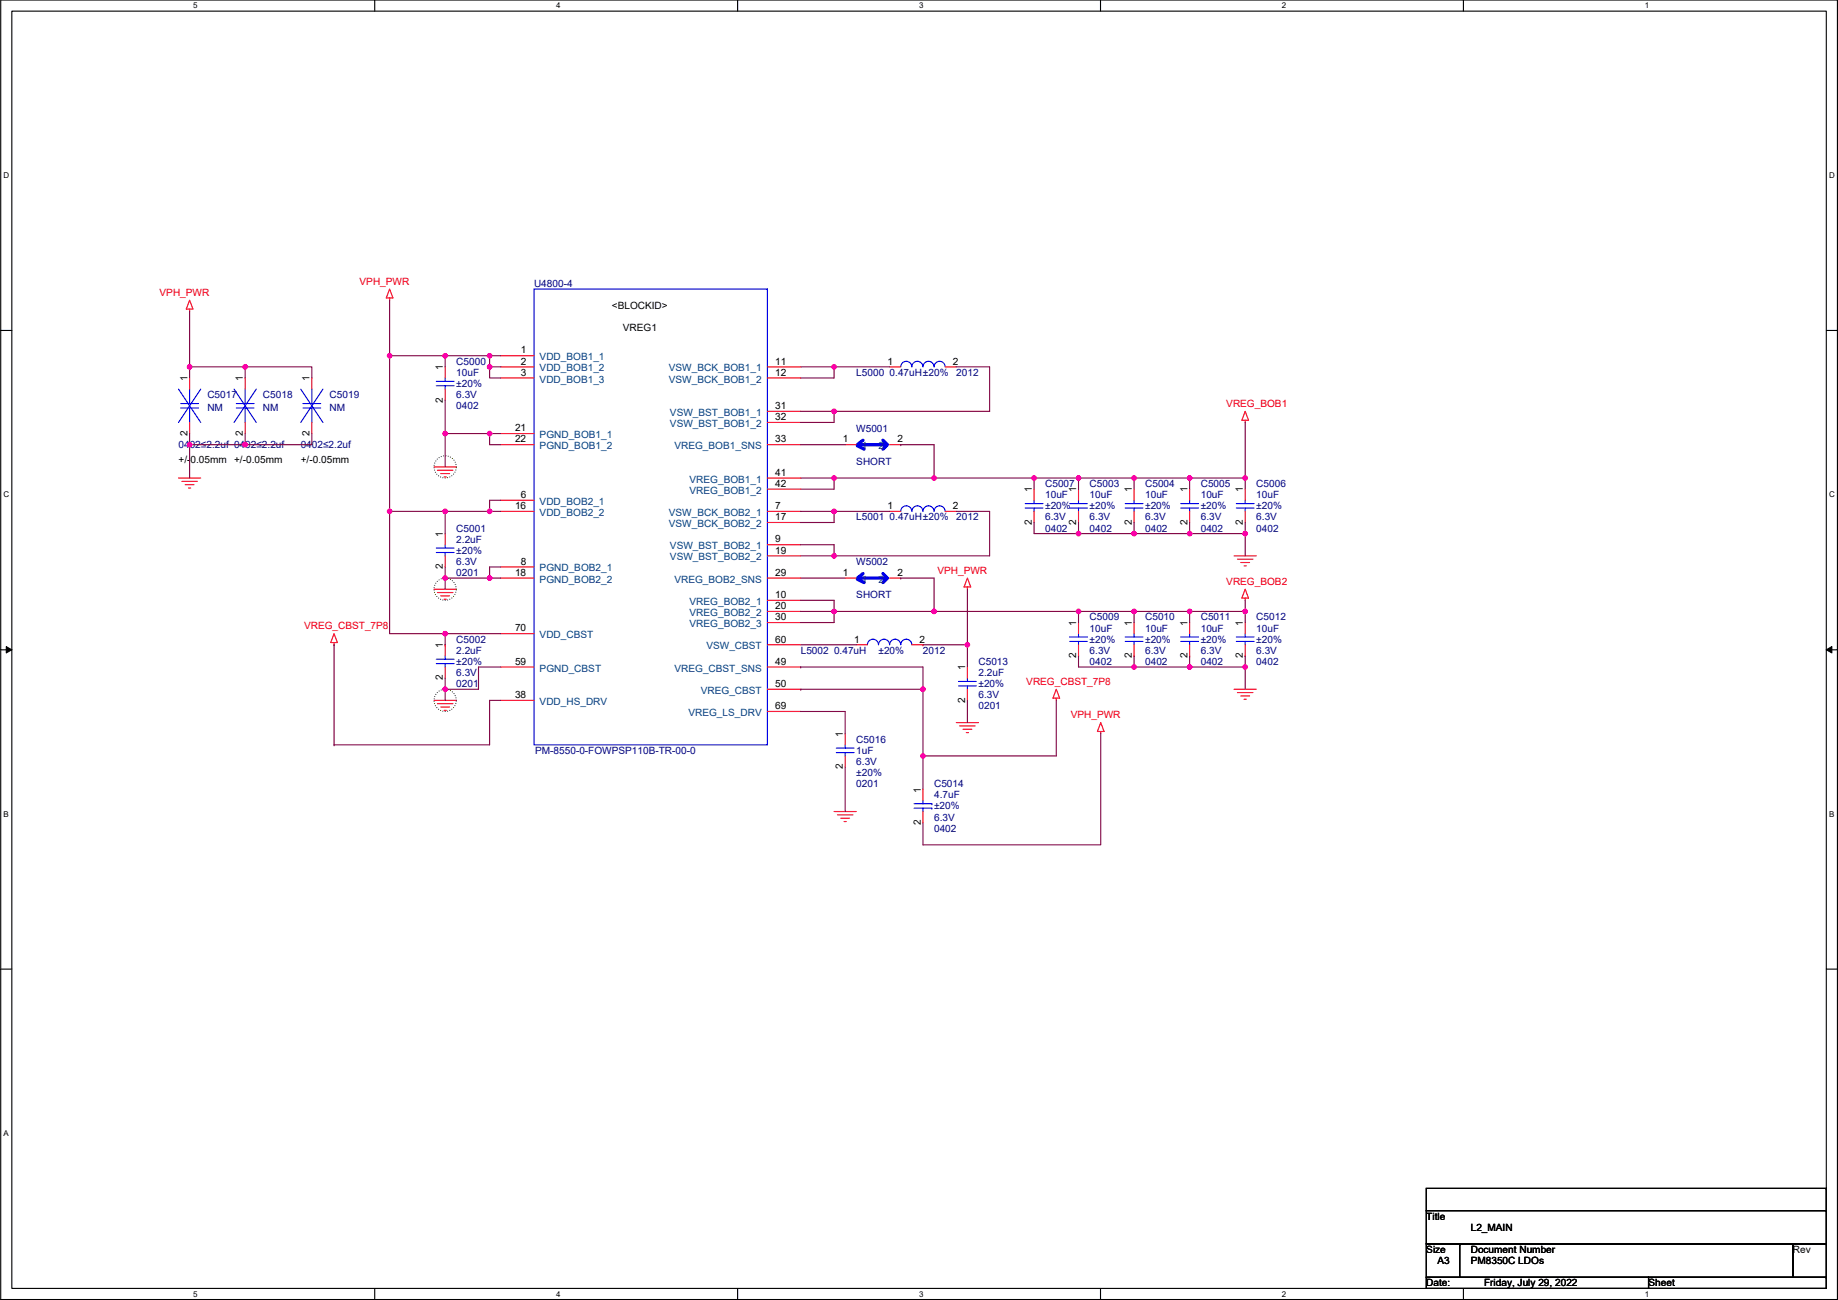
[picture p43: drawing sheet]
<svg xmlns="http://www.w3.org/2000/svg" width="420mm" height="297mm" viewBox="0 0 420 297" stroke-linecap="round" stroke-linejoin="round" font-family="sans-serif">
<defs><g id="words">
<g font-size="2.3" fill="#f00">
<text x="82.2" y="65.1">VPH_PWR</text>
<text x="36.5" y="67.6">VPH_PWR</text>
<text x="280.3" y="93">VREG_BOB1</text>
<text x="214.3" y="131.1">VPH_PWR</text>
<text x="280.3" y="133.6">VREG_BOB2</text>
<text x="69.5" y="143.8">VREG_CBST_7P8</text>
<text x="234.6" y="156.5">VREG_CBST_7P8</text>
<text x="244.8" y="164.1">VPH_PWR</text>
</g>
<g font-size="2.3" fill="#000080">
<text x="122.1" y="65.6">U4800-4</text>
<text x="104.3" y="83.4">C5000</text>
<text x="104.3" y="85.9">10uF</text>
<text x="104.3" y="88.4">±20%</text>
<text x="195.7" y="85.9">L5000 0.47uH±20%</text>
<text x="218.6" y="85.9">2012</text>
<text x="47.4" y="91">C5017</text>
<text x="47.4" y="94">NM</text>
<text x="60.1" y="91">C5018</text>
<text x="60.1" y="94">NM</text>
<text x="75.3" y="91">C5019</text>
<text x="75.3" y="94">NM</text>
<text x="104.3" y="93.5">0402</text>
<text x="104.3" y="91">6.3V</text>
<text x="195.7" y="98.6">W5001</text>
<text x="40.8" y="102.4">0402≤2.2uf 0402≤2.2uf</text>
<text x="68.7" y="102.4">0402≤2.2uf</text>
<text x="195.7" y="106.2">SHORT</text>
<text x="238.9" y="111.3">C5007</text>
<text x="238.9" y="113.8">10uF</text>
<text x="249.1" y="111.3">C5003</text>
<text x="249.1" y="113.8">10uF</text>
<text x="261.8" y="111.3">C5004</text>
<text x="261.8" y="113.8">10uF</text>
<text x="274.5" y="111.3">C5005</text>
<text x="274.5" y="113.8">10uF</text>
<text x="287.2" y="111.3">C5006</text>
<text x="287.2" y="113.8">10uF</text>
<text x="195.7" y="118.9">L5001 0.47uH±20%</text>
<text x="218.6" y="118.9">2012</text>
<text x="238.9" y="118.9">6.3V</text>
<text x="238.9" y="116.4">±20%</text>
<text x="249.1" y="118.9">6.3V</text>
<text x="249.1" y="116.4">±20%</text>
<text x="261.8" y="118.9">6.3V</text>
<text x="261.8" y="116.4">±20%</text>
<text x="274.5" y="118.9">6.3V</text>
<text x="274.5" y="116.4">±20%</text>
<text x="287.2" y="118.9">6.3V</text>
<text x="287.2" y="116.4">±20%</text>
<text x="104.3" y="121.5">C5001</text>
<text x="104.3" y="124">2.2uF</text>
<text x="238.9" y="121.5">0402</text>
<text x="249.1" y="121.5">0402</text>
<text x="261.8" y="121.5">0402</text>
<text x="274.5" y="121.5">0402</text>
<text x="287.2" y="121.5">0402</text>
<text x="104.3" y="131.6">0201</text>
<text x="104.3" y="129.1">6.3V</text>
<text x="104.3" y="126.5">±20%</text>
<text x="195.7" y="129.1">W5002</text>
<text x="195.7" y="136.7">SHORT</text>
<text x="249.1" y="141.8">C5009</text>
<text x="261.8" y="141.8">C5010</text>
<text x="274.5" y="141.8">C5011</text>
<text x="287.2" y="141.8">C5012</text>
<text x="104.3" y="146.9">C5002</text>
<text x="104.3" y="149.4">2.2uF</text>
<text x="183" y="149.4">L5002 0.47uH</text>
<text x="200.8" y="149.4">±20%</text>
<text x="211" y="149.4">2012</text>
<text x="249.1" y="144.3">10uF</text>
<text x="249.1" y="149.4">6.3V</text>
<text x="249.1" y="146.9">±20%</text>
<text x="261.8" y="144.3">10uF</text>
<text x="261.8" y="149.4">6.3V</text>
<text x="261.8" y="146.9">±20%</text>
<text x="274.5" y="144.3">10uF</text>
<text x="274.5" y="149.4">6.3V</text>
<text x="274.5" y="146.9">±20%</text>
<text x="287.2" y="144.3">10uF</text>
<text x="287.2" y="149.4">6.3V</text>
<text x="287.2" y="146.9">±20%</text>
<text x="104.3" y="154.5">6.3V</text>
<text x="104.3" y="151.9">±20%</text>
<text x="223.7" y="151.9">C5013</text>
<text x="223.7" y="154.5">2.2uF</text>
<text x="249.1" y="151.9">0402</text>
<text x="261.8" y="151.9">0402</text>
<text x="274.5" y="151.9">0402</text>
<text x="287.2" y="151.9">0402</text>
<text x="104.3" y="157">0201</text>
<text x="223.7" y="159.6">6.3V</text>
<text x="223.7" y="157">±20%</text>
<text x="223.7" y="162.1">0201</text>
<text x="122.3" y="172.3">PM-8550-0-FOWPSP110B-TR-00-0</text>
<text x="195.7" y="169.7">C5016</text>
<text x="195.7" y="172.3">1uF</text>
<text x="195.7" y="179.9">0201</text>
<text x="195.7" y="174.8">6.3V</text>
<text x="195.7" y="177.3">±20%</text>
<text x="213.5" y="179.9">C5014</text>
<text x="213.5" y="182.4">4.7uF</text>
<text x="213.5" y="185">±20%</text>
<text x="213.5" y="190">0402</text>
<text x="213.5" y="187.5">6.3V</text>
</g>
<g font-size="2.3">
<text x="139.9" y="70.7">&lt;BLOCKID&gt;</text>
<text x="142.4" y="75.7">VREG1</text>
<text x="119" y="80.8">1</text>
<text x="119" y="83.3">2</text>
<text x="177.2" y="83.3">11</text>
<text x="202.8" y="83.3">1</text>
<text x="217.8" y="83.3">2</text>
<text x="42.8" y="87.1" transform="rotate(-90 42.8 87.1)">1</text>
<text x="55.5" y="87.1" transform="rotate(-90 55.5 87.1)">1</text>
<text x="70.8" y="87.1" transform="rotate(-90 70.8 87.1)">1</text>
<text x="101.2" y="84.6" transform="rotate(-90 101.2 84.6)">1</text>
<text x="119" y="85.9">3</text>
<text x="177.2" y="85.9">12</text>
<text x="101.2" y="92" transform="rotate(-90 101.2 92)">2</text>
<text x="177.2" y="93.5">31</text>
<text x="42.8" y="99.6" transform="rotate(-90 42.8 99.6)">2</text>
<text x="55.5" y="99.6" transform="rotate(-90 55.5 99.6)">2</text>
<text x="70.8" y="99.6" transform="rotate(-90 70.8 99.6)">2</text>
<text x="117.7" y="98.6">21</text>
<text x="117.7" y="101.1">22</text>
<text x="177.2" y="101.1">33</text>
<text x="177.2" y="96">32</text>
<text x="192.7" y="101.1">1</text>
<text x="205.1" y="101.1">2</text>
<text x="40.8" y="105.7">+/-0.05mm</text>
<text x="53.5" y="105.7">+/-0.05mm</text>
<text x="68.7" y="105.7">+/-0.05mm</text>
<text x="119" y="113.8">6</text>
<text x="177.2" y="108.7">41</text>
<text x="177.2" y="111.3">42</text>
<text x="235.9" y="112.5" transform="rotate(-90 235.9 112.5)">1</text>
<text x="246" y="112.5" transform="rotate(-90 246 112.5)">1</text>
<text x="258.7" y="112.5" transform="rotate(-90 258.7 112.5)">1</text>
<text x="271.4" y="112.5" transform="rotate(-90 271.4 112.5)">1</text>
<text x="284.1" y="112.5" transform="rotate(-90 284.1 112.5)">1</text>
<text x="117.7" y="116.3">16</text>
<text x="177.2" y="116.3">7</text>
<text x="177.2" y="118.9">17</text>
<text x="202.8" y="116.3">1</text>
<text x="217.8" y="116.3">2</text>
<text x="235.9" y="119.9" transform="rotate(-90 235.9 119.9)">2</text>
<text x="246" y="119.9" transform="rotate(-90 246 119.9)">2</text>
<text x="258.7" y="119.9" transform="rotate(-90 258.7 119.9)">2</text>
<text x="271.4" y="119.9" transform="rotate(-90 271.4 119.9)">2</text>
<text x="284.1" y="119.9" transform="rotate(-90 284.1 119.9)">2</text>
<text x="101.2" y="122.7" transform="rotate(-90 101.2 122.7)">1</text>
<text x="177.2" y="124">9</text>
<text x="101.2" y="130.1" transform="rotate(-90 101.2 130.1)">2</text>
<text x="117.7" y="131.6">18</text>
<text x="119" y="129">8</text>
<text x="177.2" y="131.6">29</text>
<text x="177.2" y="126.5">19</text>
<text x="192.7" y="131.6">1</text>
<text x="205.1" y="131.6">2</text>
<text x="177.2" y="136.7">10</text>
<text x="177.2" y="139.2">20</text>
<text x="177.2" y="141.7">30</text>
<text x="246" y="143" transform="rotate(-90 246 143)">1</text>
<text x="258.7" y="143" transform="rotate(-90 258.7 143)">1</text>
<text x="271.4" y="143" transform="rotate(-90 271.4 143)">1</text>
<text x="284.1" y="143" transform="rotate(-90 284.1 143)">1</text>
<text x="101.2" y="148.1" transform="rotate(-90 101.2 148.1)">1</text>
<text x="117.7" y="144.3">70</text>
<text x="177.2" y="146.8">60</text>
<text x="195.2" y="146.8">1</text>
<text x="210.2" y="146.8">2</text>
<text x="101.2" y="155.5" transform="rotate(-90 101.2 155.5)">2</text>
<text x="117.7" y="151.9">59</text>
<text x="177.2" y="151.9">49</text>
<text x="220.6" y="153.2" transform="rotate(-90 220.6 153.2)">1</text>
<text x="246" y="150.4" transform="rotate(-90 246 150.4)">2</text>
<text x="258.7" y="150.4" transform="rotate(-90 258.7 150.4)">2</text>
<text x="271.4" y="150.4" transform="rotate(-90 271.4 150.4)">2</text>
<text x="284.1" y="150.4" transform="rotate(-90 284.1 150.4)">2</text>
<text x="117.7" y="159.5">38</text>
<text x="177.2" y="157">50</text>
<text x="220.6" y="160.5" transform="rotate(-90 220.6 160.5)">2</text>
<text x="177.2" y="162.1">69</text>
<text x="192.7" y="168.4" transform="rotate(-90 192.7 168.4)">1</text>
<text x="192.7" y="175.8" transform="rotate(-90 192.7 175.8)">2</text>
<text x="210.5" y="181.1" transform="rotate(-90 210.5 181.1)">1</text>
<text x="210.5" y="188.5" transform="rotate(-90 210.5 188.5)">2</text>
<text x="326" y="278.7">Title</text>
<text x="336.2" y="281.2">L2_MAIN</text>
<text x="326" y="286.3">Size</text>
<text x="336.2" y="286.3">Document Number</text>
<text x="409.9" y="286.3">Rev</text>
<text x="326" y="293.9">Date:</text>
<text x="328.6" y="288.8">A3</text>
<text x="336.2" y="288.8">PM8350C LDOs</text>
<text x="339.3" y="293.9">Friday, July 29, 2022</text>
<text x="376.8" y="293.9">Sheet</text>
</g>
<g font-size="2.3" fill="#004080">
<text x="123.4" y="82.3">VDD_BOB1_1</text>
<text x="123.4" y="84.9">VDD_BOB1_2</text>
<text x="123.4" y="87.4">VDD_BOB1_3</text>
<text x="152.9" y="84.9">VSW_BCK_BOB1_1</text>
<text x="152.9" y="87.4">VSW_BCK_BOB1_2</text>
<text x="153.2" y="95">VSW_BST_BOB1_1</text>
<text x="123.4" y="100.1">PGND_BOB1_1</text>
<text x="153.2" y="97.6">VSW_BST_BOB1_2</text>
<text x="123.4" y="102.6">PGND_BOB1_2</text>
<text x="154.2" y="102.6">VREG_BOB1_SNS</text>
<text x="197" y="102.6">1</text>
<text x="200.8" y="102.6">2</text>
<text x="157.6" y="110.3">VREG_BOB1_1</text>
<text x="157.6" y="112.8">VREG_BOB1_2</text>
<text x="123.4" y="115.3">VDD_BOB2_1</text>
<text x="123.4" y="117.9">VDD_BOB2_2</text>
<text x="152.9" y="117.9">VSW_BCK_BOB2_1</text>
<text x="152.9" y="120.4">VSW_BCK_BOB2_2</text>
<text x="153.2" y="125.5">VSW_BST_BOB2_1</text>
<text x="123.4" y="130.6">PGND_BOB2_1</text>
<text x="153.2" y="128">VSW_BST_BOB2_2</text>
<text x="123.4" y="133.1">PGND_BOB2_2</text>
<text x="154.2" y="133.1">VREG_BOB2_SNS</text>
<text x="197" y="133.1">1</text>
<text x="200.8" y="133.1">2</text>
<text x="157.6" y="138.2">VREG_BOB2_1</text>
<text x="157.6" y="140.7">VREG_BOB2_2</text>
<text x="157.6" y="143.3">VREG_BOB2_3</text>
<text x="123.4" y="145.8">VDD_CBST</text>
<text x="161.5" y="148.4">VSW_CBST</text>
<text x="123.4" y="153.4">PGND_CBST</text>
<text x="154.2" y="153.4">VREG_CBST_SNS</text>
<text x="123.4" y="161.1">VDD_HS_DRV</text>
<text x="160.2" y="158.5">VREG_CBST</text>
<text x="157.4" y="163.6">VREG_LS_DRV</text>
</g>
<g font-size="1.8">
<text x="44.2" y="1.9">5</text>
<text x="127.1" y="1.9">4</text>
<text x="210.1" y="1.9">3</text>
<text x="293.1" y="1.9">2</text>
<text x="376" y="1.9">1</text>
<text x=".8" y="40.7">D</text>
<text x="418.1" y="40.7">D</text>
<text x=".8" y="113.6">C</text>
<text x="418.1" y="113.6">C</text>
<text x=".8" y="186.6">B</text>
<text x="418.1" y="186.6">B</text>
<text x=".8" y="259.6">A</text>
<text x="44.2" y="296.3">5</text>
<text x="127.1" y="296.3">4</text>
<text x="210.1" y="296.3">3</text>
<text x="293.1" y="296.3">2</text>
<text x="376" y="296.3">1</text>
</g>
</g></defs>
<path d="M.2 0h419.8v296.9h-419.8zM2.7 2.5h414.8v291.9h-414.8z" fill="none" stroke="#000" stroke-width=".25"/>
<g fill="#fff">
<path d="M44.2 .3h1v2h-1z"/>
<path d="M44.2 294.6h1v2.1h-1z"/>
</g>
<path d="M85.7 0v2.5M85.7 294.4v2.5" fill="none" stroke="#000" stroke-width=".25"/>
<g fill="#fff">
<path d="M127.1 .3h1v2h-1z"/>
<path d="M127.1 294.6h1v2.1h-1z"/>
</g>
<path d="M168.6 0v2.5M168.6 294.4v2.5" fill="none" stroke="#000" stroke-width=".25"/>
<g fill="#fff">
<path d="M210.1 .3h1v2h-1z"/>
<path d="M210.1 294.6h1v2.1h-1z"/>
</g>
<path d="M251.6 0v2.5M251.6 294.4v2.5" fill="none" stroke="#000" stroke-width=".25"/>
<g fill="#fff">
<path d="M293.1 .3h1v2h-1z"/>
<path d="M293.1 294.6h1v2.1h-1z"/>
</g>
<path d="M334.5 0v2.5M334.5 294.4v2.5" fill="none" stroke="#000" stroke-width=".25"/>
<g fill="#fff">
<path d="M376 .3h1v2h-1z"/>
<path d="M376 294.6h1v2.1h-1z"/>
<path d="M.8 39h1.3v2.1h-1.3z"/>
<path d="M418.1 39h1.3v2.1h-1.3z"/>
<path d="M.8 112h1.3v2h-1.3z"/>
<path d="M418.1 112h1.3v2h-1.3z"/>
</g>
<path d="M.2 75.5h2.5M417.5 75.5h2.5" fill="none" stroke="#000" stroke-width=".25"/>
<g fill="#fff">
<path d="M.8 184.9h1.2v2.1h-1.2z"/>
<path d="M418.1 184.9h1.2v2.1h-1.2z"/>
</g>
<path d="M.2 148.5h2.5M417.5 148.5h2.5" fill="none" stroke="#000" stroke-width=".25"/>
<path d="M1.4 147.7l1.3 .8-1.3 .7zM417.5 148.5l1.3-.8v1.5z" fill="#000" stroke="#000" stroke-width=".23"/>
<path d="M.8 257.9h1.2v2h-1.2z" fill="#fff"/>
<g fill="none" stroke="#000" stroke-width=".25">
<path d="M.2 221.4h2.5M417.5 221.4h2.5M326 271.5h91.5v5.1h-91.5zM326 276.6h91.5v7.6h-91.5zM417.5 271.5h.1M417.5 276.6h.1M326 284.2h7.7v7.7h-7.7zM326 291.9h50.8v2.5h-50.8zM333.7 284.2h.1M333.7 284.2h76.2v7.7h-76.2zM376.8 291.9h.1M376.8 291.9h40.7v2.5h-40.7z"/>
<path d="M409.9 284.2h.1M409.9 284.2h7.6v7.7h-7.6zM417.5 284.2h.1M417.5 291.9h.1"/>
</g>
<g fill="none" stroke="#008000" stroke-width=".25" stroke-dasharray="0 .5">
<circle cx="101.8" cy="106.7" r="2.54"/>
<circle cx="101.8" cy="134.6" r="2.54"/>
<circle cx="101.8" cy="160" r="2.54"/>
</g>
<g fill="none" stroke="#f00" stroke-width=".25">
<path d="M43.3 70.6v.5M43.3 68.6l.8 2h-1.5zM89.1 68.1v.5M89.1 66l.7 2.1h-1.5zM43.3 86.4v2.5M43.3 96.5v2.6M56 86.4v2.5M56 96.5v2.6M71.3 86.4v2.5M71.3 96.5v2.6M101.8 83.8v2.6M101.8 88.9v2.5"/>
<path d="M114.5 99.1h7.6M114.5 81.3h7.6M114.5 83.8h7.6M114.5 86.4h7.6M175.4 83.8h7.6M175.4 86.4h7.6M175.4 94h7.6M175.4 96.5h7.6M203.4 83.8h2.5M216.1 83.8h2.5M284.6 94l.8 2h-1.5zM284.6 96v.5"/>
<path d="M40.8 109.2h5.1M41.6 110h3.5M42.3 110.8h2.1M43.1 111.5h.5M99.2 106.7h5.1M100 107.4h3.5M100.7 108.2h2.1M101.5 109h.5M114.5 101.6h7.6M114.5 114.3h7.6M114.5 116.8h7.6M175.4 109.2h7.6"/>
<path d="M175.4 111.8h7.6M175.4 101.6h7.6M175.4 116.8h7.6M175.4 119.4h7.6M193.2 101.6h2.5M203.4 101.6h2.5M203.4 116.8h2.5M216.1 116.8h2.5M236.4 111.8v2.5M236.4 116.8v2.6M246.5 111.8v2.5M246.5 116.8v2.6"/>
<path d="M259.2 111.8v2.5M259.2 116.8v2.6M271.9 111.8v2.5M271.9 116.8v2.6M284.6 111.8v2.5M284.6 116.8v2.6M99.2 134.6h5.1M100 135.4h3.5M100.7 136.2h2.1M101.5 136.9h.5M101.8 121.9v2.6M101.8 127v2.5"/>
<path d="M114.5 129.5h7.6M114.5 132.1h7.6M175.4 137.2h7.6M175.4 139.7h7.6M175.4 132.1h7.6M175.4 124.5h7.6M175.4 127h7.6M193.2 132.1h2.5M203.4 132.1h2.5M221.1 132.1l.8 2h-1.5zM221.1 134.1v.5M282.1 127h5.1"/>
<path d="M282.9 127.8h3.5M283.6 128.5h2.1M284.4 129.3h.5M284.6 134.6l.8 2.1h-1.5zM284.6 136.7v.5M76.4 146.8v.5M76.4 144.8l.7 2h-1.5zM101.8 147.3h.1M101.8 152.4v2.5M101.8 147.3v2.6M114.5 152.4h7.6M114.5 144.8h7.6"/>
<path d="M175.4 142.2h7.6M175.4 157.5h7.6M175.4 152.4h7.6M175.4 147.3h7.6M195.7 147.3h2.6M208.4 147.3h2.6M211 147.3h.1M221.1 152.4v2.5M221.1 157.5v2.5M241.5 157.5l.7 2h-1.5zM241.5 159.5v.5M246.5 142.2v2.6"/>
<path d="M246.5 149.9h.1M246.5 147.3v2.6M259.2 142.2v2.6M259.2 149.9h.1M259.2 147.3v2.6M271.9 142.2v2.6M271.9 149.9h.1M271.9 147.3v2.6M282.1 157.5h5.1M282.9 158.2h3.5M283.6 159h2.1M284.4 159.8h.5"/>
<path d="M284.6 142.2v2.6M284.6 149.9h.1M284.6 147.3v2.6M99.2 160h5.1M100 160.8h3.5M100.7 161.6h2.1M101.5 162.3h.5M114.5 160h7.6M175.4 162.6h7.6M193.2 167.6v2.6M193.2 172.7v2.6M218.6 165.1h5.1"/>
<path d="M219.4 165.9h3.5M220.1 166.6h2.1M220.9 167.4h.5M251.6 167.1v.5M251.6 165.1l.8 2h-1.5zM190.7 185.4h5M191.4 186.2h3.6M192.2 187h2M193 187.7h.5M211 180.3v2.6M211 185.4v2.6"/>
</g>
<g fill="none" stroke="#00f" stroke-width=".25">
<path d="M122.1 66h53.3v104.2h-53.3zM175.4 66h.1M40.8 88.9l5.1 7.6M41.3 92.2h4.1M41.3 93.2h4.1M43.3 88.9v3.3M43.3 93.2v3.3M45.9 88.9l-5.1 7.6M53.5 88.9l5.1 7.6M54 92.2h4.1M54 93.2h4.1M56 88.9v3.3"/>
<path d="M56 93.2v3.3M58.6 88.9l-5.1 7.6M68.7 88.9l5.1 7.6M69.3 92.2h4M69.3 93.2h4M71.3 88.9v3.3M71.3 93.2v3.3M73.8 88.9l-5.1 7.6M99.7 87.1h4.1M99.7 88.1h4.1M101.8 86.4v.7M101.8 88.1v.8"/>
<path d="M216.1 83.8a1.27 1.27 0 0 0-1.3-1.2 1.27 1.27 0 0 0-1.3 1.2 1.27 1.27 0 0 0-1.3-1.2 1.27 1.27 0 0 0-1.2 1.2 1.27 1.27 0 0 0-1.3-1.2 1.27 1.27 0 0 0-1.3 1.2 1.27 1.27 0 0 0-1.2-1.2 1.27 1.27 0 0 0-1.3 1.2M216.1 116.8a1.27 1.27 0 0 0-1.3-1.2 1.27 1.27 0 0 0-1.3 1.2 1.27 1.27 0 0 0-1.3-1.2 1.27 1.27 0 0 0-1.2 1.2 1.27 1.27 0 0 0-1.3-1.2 1.27 1.27 0 0 0-1.3 1.2 1.27 1.27 0 0 0-1.2-1.2 1.27 1.27 0 0 0-1.3 1.2M234.4 115.1h4M234.4 116.1h4M236.4 114.3v.8M236.4 116.1v.7M244.5 115.1h4.1M244.5 116.1h4.1M246.5 114.3v.8M246.5 116.1v.7M257.2 115.1h4.1M257.2 116.1h4.1"/>
<path d="M259.2 114.3v.8M259.2 116.1v.7M269.9 115.1h4.1M269.9 116.1h4.1M271.9 114.3v.8M271.9 116.1v.7M282.6 115.1h4.1M282.6 116.1h4.1M284.6 114.3v.8M284.6 116.1v.7M99.7 125.2h4.1M99.7 126.2h4.1"/>
<path d="M101.8 124.5v.7M101.8 126.2v.8M99.7 150.6h4.1M99.7 151.6h4.1M101.8 149.9v.7M101.8 151.6v.8M203.4 147.3a1.27 1.27 0 0 0-1.3-1.2 1.27 1.27 0 0 0-1.3 1.2 1.27 1.27 0 0 0-1.2-1.2 1.27 1.27 0 0 0-1.3 1.2M208.4 147.3a1.27 1.27 0 0 0-1.2-1.2 1.27 1.27 0 0 0-1.3 1.2 1.27 1.27 0 0 0-1.3-1.2 1.27 1.27 0 0 0-1.2 1.2M219.1 155.7h4.1M219.1 156.7h4.1M221.1 154.9v.8M221.1 156.7v.8"/>
<path d="M244.5 145.5h4.1M244.5 146.6h4.1M246.5 144.8v.7M246.5 146.6v.7M257.2 145.5h4.1M257.2 146.6h4.1M259.2 144.8v.7M259.2 146.6v.7M269.9 145.5h4.1M269.9 146.6h4.1M271.9 144.8v.7M271.9 146.6v.7"/>
<path d="M282.6 145.5h4.1M282.6 146.6h4.1M284.6 144.8v.7M284.6 146.6v.7M191.2 170.9h4M191.2 172h4M193.2 170.2v.7M193.2 172v.7M209 183.6h4M209 184.7h4M211 182.9v.7M211 184.7v.7"/>
<path d="M213 183.6h.1M213 184.7h.1"/>
</g>
<path d="M196 101.9l1.5 .7M196.5 101.6h5.6M197.3 100.6l-1.3 1M201.8 100.6l.8 .8M202.9 101.6l-1.1 1M196 132.3l1.5 .8M196.5 132.1h5.6M197.3 131.1l-1.3 1M201.8 131.1l.8 .7M202.9 132.1l-1.1 1" fill="none" stroke="#00f" stroke-width=".76"/>
<g fill="none" stroke="#800040" stroke-width=".25">
<path d="M43.3 71.1v12.7M89.1 68.6v12.7M43.3 83.8h12.7M43.3 83.8v2.6M43.3 99.1v2.5M56 83.8v2.6M56 83.8h15.3v2.6M56 99.1v2.5M71.3 99.1v2.5h-15.3M89.1 81.3v35.5M89.1 81.3h12.7M101.8 81.3h10.1"/>
<path d="M101.8 99.1h10.1M101.8 81.3v2.5M101.8 81.3h.1M101.8 91.4v7.7M101.8 99.1h.1M101.8 99.1v7.6M111.9 81.3v2.5M111.9 99.1v2.5h2.6M111.9 81.3h2.6M111.9 83.8h2.6M111.9 99.1h2.6M111.9 83.8v2.6h2.6"/>
<path d="M183 83.8h7.7M183 94h7.7M190.7 83.8v2.6h-7.7M190.7 94v2.5h-7.7M190.7 94h.1M190.7 83.8h12.7M218.6 83.8h7.6v10.2h-35.5M284.6 96.5v12.7M43.3 101.6h12.7M43.3 101.6v7.6M89.1 116.8v28h12.7M89.1 116.8h12.7"/>
<path d="M101.8 116.8h10.1M101.8 116.8v5.1M101.8 116.8h.1M111.9 116.8h2.6M114.5 114.3h-2.6v2.5M183 109.2h7.7M183 116.8h7.7M183 101.6h10.2M190.7 109.2v2.6h-7.7M190.7 109.2h.1M190.7 116.8v2.6h-7.7M190.7 109.2h22.8"/>
<path d="M190.7 116.8h12.7M205.9 101.6h7.6v7.6M205.9 101.6h.1M213.5 109.2h22.9M218.6 116.8h7.6v10.2h-35.5M236.4 109.2v2.6M236.4 119.4v2.5h10.1M236.4 109.2h10.1M246.5 109.2h12.7M246.5 109.2v2.6M246.5 119.4v2.5M259.2 109.2v2.6"/>
<path d="M259.2 119.4v2.5M259.2 109.2h12.7M271.9 109.2h12.7M271.9 109.2v2.6M271.9 119.4v2.5M284.6 109.2v2.6M284.6 119.4v2.5M101.8 132.1h10.1M101.8 129.5v2.6M101.8 132.1v2.5M101.8 132.1h.1M111.9 132.1h2.6"/>
<path d="M114.5 129.5h-2.6v2.6M183 127h7.7M183 124.5h7.7v2.5M183 139.7h7.7M183 137.2h7.7v2.5M183 132.1h10.2M190.7 127h.1M190.7 139.7h.1M190.7 139.7v2.5h-7.7M190.7 139.7h22.8M205.9 132.1h7.6v7.6M205.9 132.1h.1"/>
<path d="M213.5 139.7h33M221.1 134.6v12.7M246.5 121.9h12.7M246.5 139.7h12.7M246.5 139.7v2.5M259.2 139.7v2.5M259.2 121.9h12.7M259.2 139.7h12.7M271.9 121.9h12.7M271.9 139.7h12.7M271.9 139.7v2.5M284.6 139.7v2.5"/>
<path d="M284.6 121.9v5.1M284.6 137.2v2.5M76.4 147.3h.1M76.4 147.3v22.9M101.8 144.8h12.7M101.8 154.9v2.6M101.8 157.5h.1M101.8 144.8h.1M101.8 157.5v2.5M101.8 144.8v2.5M114.5 152.4h-5.1v5.1h-7.6M183 152.4h28v5.1"/>
<path d="M183 157.5h28M183 147.3h12.7M183 157.5h.1M183 152.4h.1M211 157.5v15.2M211 147.3h10.1M221.1 147.3v5.1M246.5 149.9v2.5h12.7M259.2 149.9v2.5M259.2 152.4h12.7M271.9 152.4h12.7M271.9 149.9v2.5"/>
<path d="M284.6 149.9v2.5M284.6 152.4v5.1M76.4 170.2h.1M114.5 160h-2.6v10.2h-35.5M183 162.6h10.2v5M193.2 175.3v10.1M211 172.7v7.6M221.1 160v5.1M241.5 160v12.7h-30.5M251.6 167.6v25.4h-40.6v-5"/>
</g>
<g fill="#f0f" stroke="#f0f" stroke-width=".25">
<circle cx="89.1" cy="81.3" r=".51"/>
<circle cx="89.1" cy="116.8" r=".51"/>
<circle cx="111.9" cy="81.3" r=".51"/>
<circle cx="101.8" cy="81.3" r=".51"/>
<circle cx="111.9" cy="83.8" r=".51"/>
<circle cx="111.9" cy="99.1" r=".51"/>
<circle cx="101.8" cy="99.1" r=".51"/>
<circle cx="111.9" cy="132.1" r=".51"/>
<circle cx="101.8" cy="132.1" r=".51"/>
<circle cx="111.9" cy="116.8" r=".51"/>
<circle cx="101.8" cy="116.8" r=".51"/>
<circle cx="101.8" cy="157.5" r=".51"/>
<circle cx="101.8" cy="144.8" r=".51"/>
<circle cx="190.7" cy="83.8" r=".51"/>
<circle cx="190.7" cy="94" r=".51"/>
<circle cx="246.5" cy="109.2" r=".51"/>
<circle cx="236.4" cy="109.2" r=".51"/>
<circle cx="271.9" cy="109.2" r=".51"/>
<circle cx="259.2" cy="109.2" r=".51"/>
<circle cx="284.6" cy="109.2" r=".51"/>
<circle cx="271.9" cy="121.9" r=".51"/>
<circle cx="259.2" cy="121.9" r=".51"/>
<circle cx="246.5" cy="121.9" r=".51"/>
<circle cx="213.5" cy="109.2" r=".51"/>
<circle cx="190.7" cy="109.2" r=".51"/>
<circle cx="190.7" cy="116.8" r=".51"/>
<circle cx="190.7" cy="127" r=".51"/>
<circle cx="213.5" cy="139.7" r=".51"/>
<circle cx="190.7" cy="139.7" r=".51"/>
<circle cx="246.5" cy="139.7" r=".51"/>
<circle cx="271.9" cy="139.7" r=".51"/>
<circle cx="259.2" cy="139.7" r=".51"/>
<circle cx="259.2" cy="152.4" r=".51"/>
<circle cx="271.9" cy="152.4" r=".51"/>
<circle cx="284.6" cy="152.4" r=".51"/>
<circle cx="284.6" cy="121.9" r=".51"/>
<circle cx="284.6" cy="139.7" r=".51"/>
<circle cx="221.1" cy="147.3" r=".51"/>
<circle cx="211" cy="157.5" r=".51"/>
<circle cx="211" cy="172.7" r=".51"/>
<circle cx="43.3" cy="83.8" r=".51"/>
<circle cx="56" cy="83.8" r=".51"/>
<circle cx="43.3" cy="101.6" r=".51"/>
<circle cx="56" cy="101.6" r=".51"/>
</g>
<use href="#words"/>
</svg>
